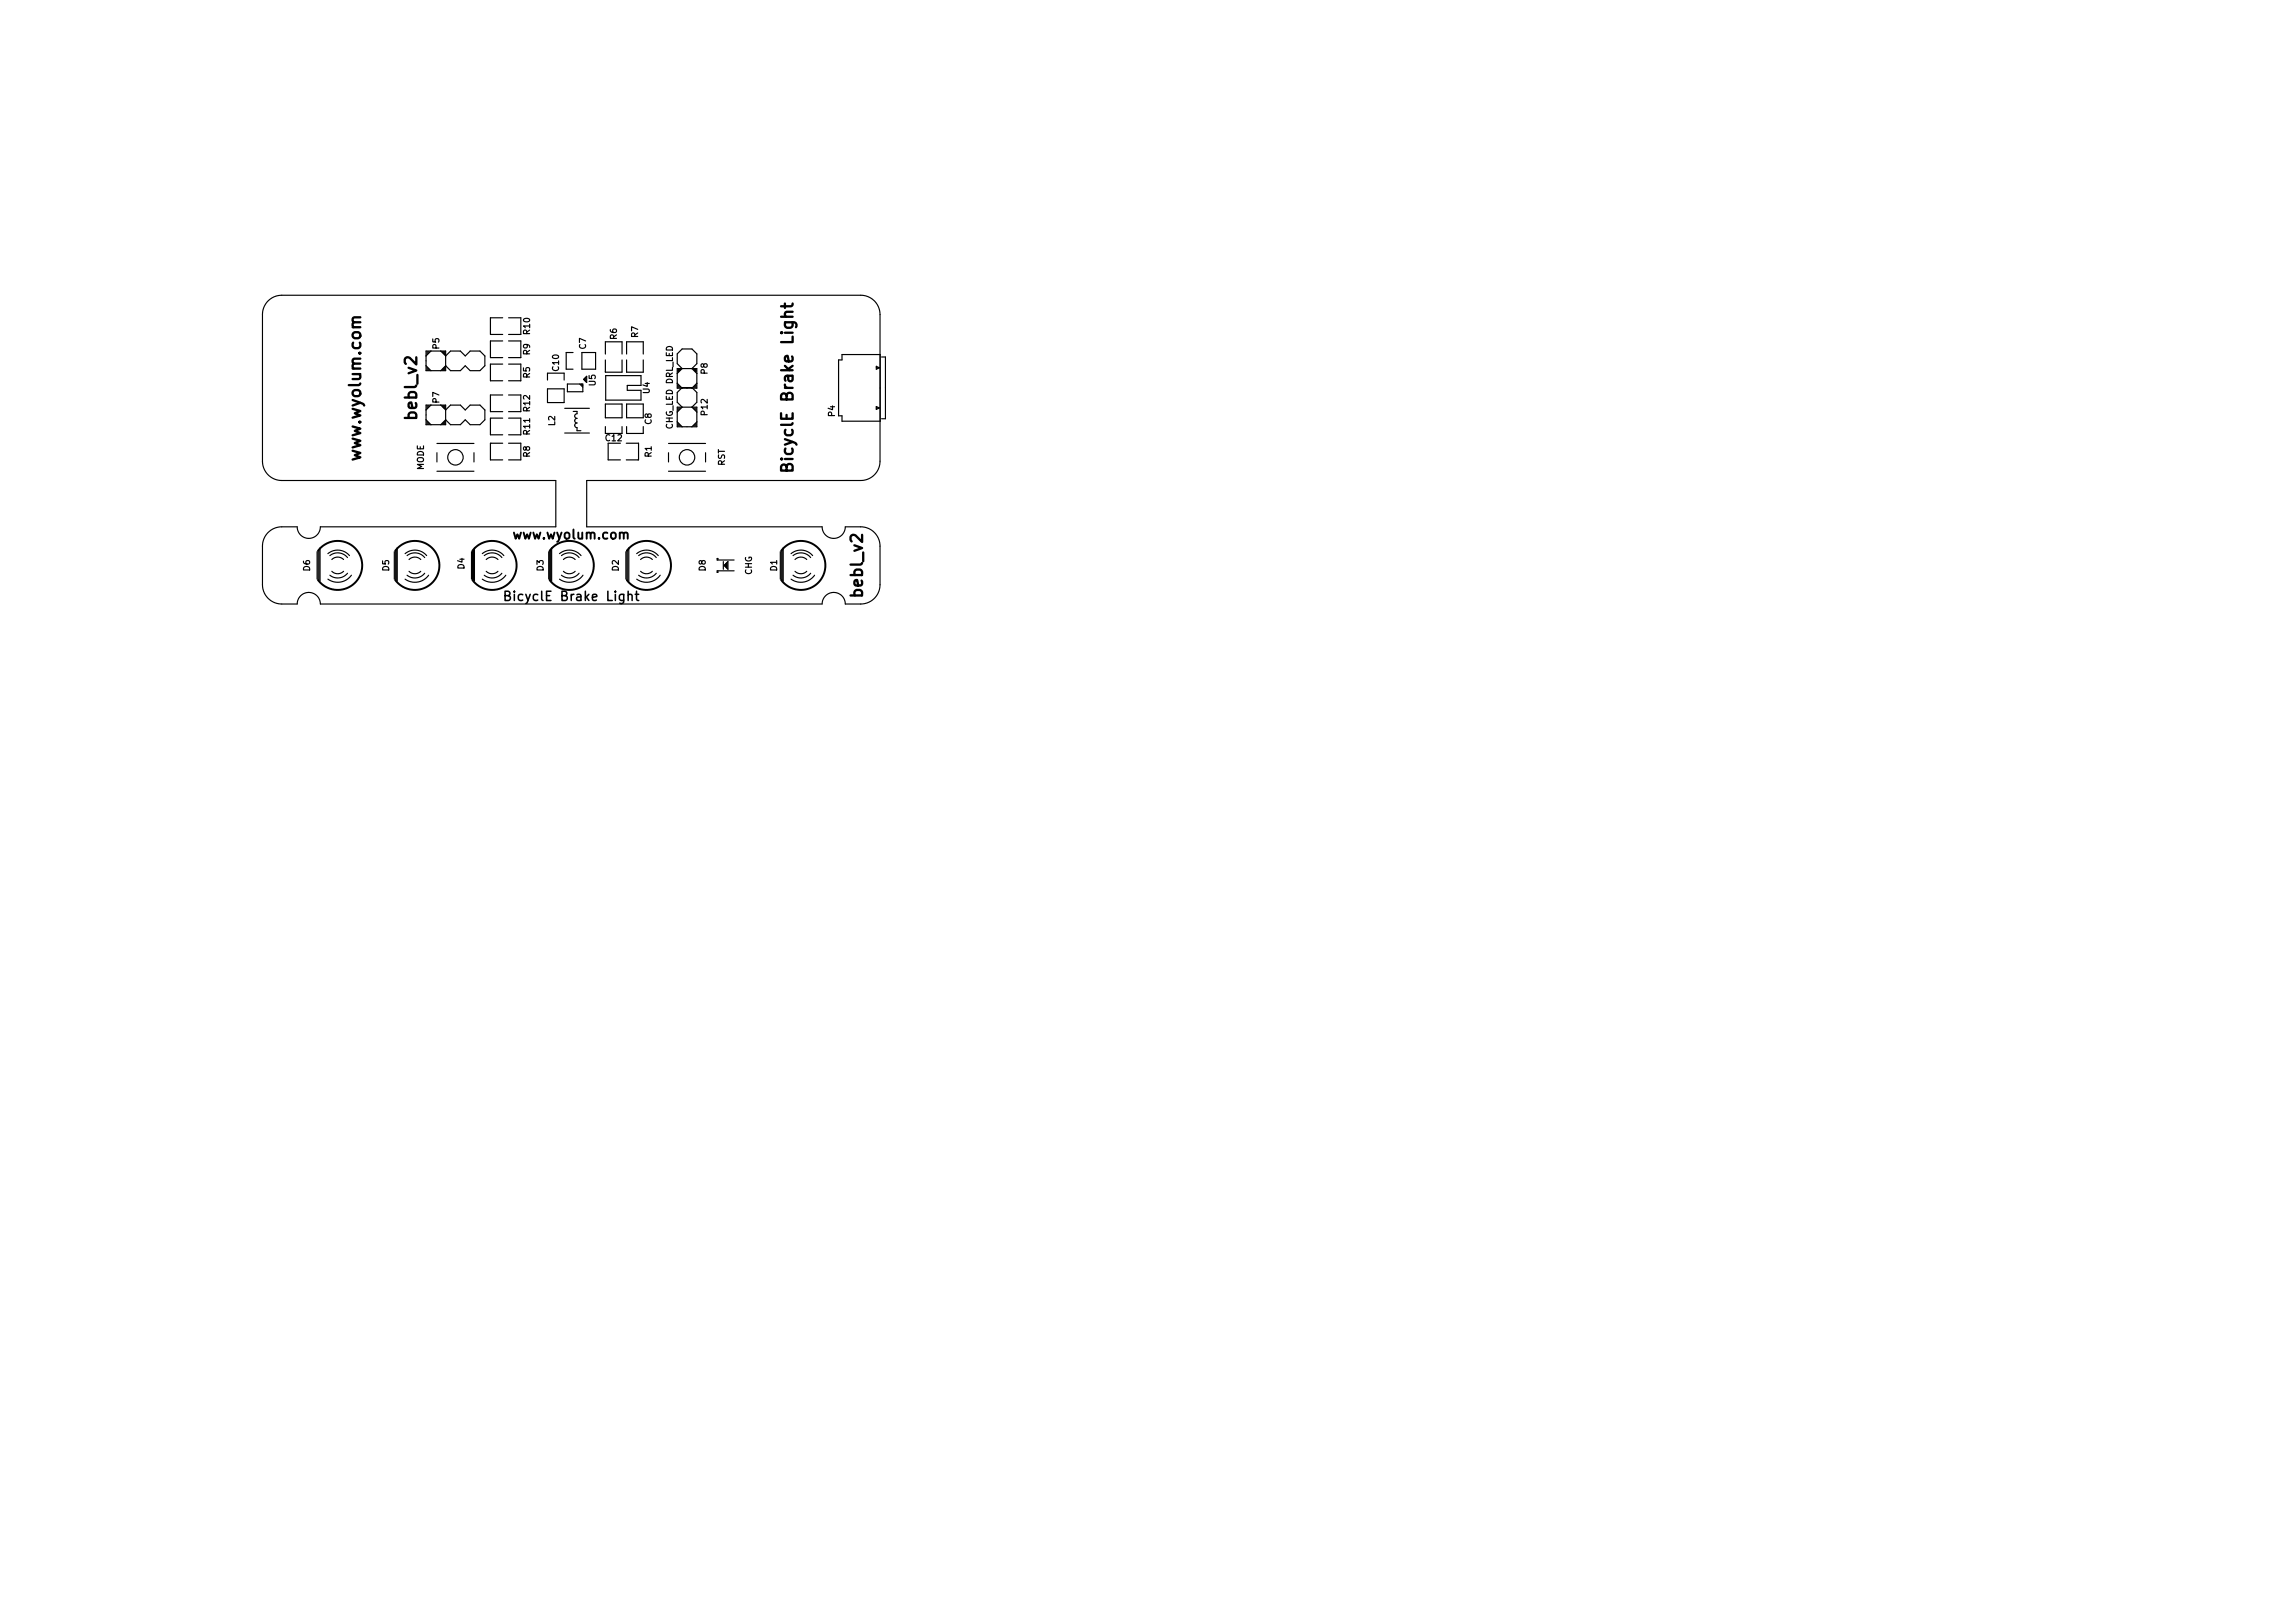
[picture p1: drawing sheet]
<svg xmlns="http://www.w3.org/2000/svg" width="297mm" height="210mm" viewBox="0 0 297 210" stroke-linecap="round" stroke-linejoin="round" font-family="sans-serif">
<defs><g id="words">
<g font-size="2.1">
<text x="46.7" y="59.3" transform="rotate(-90 46.7 59.3)">www.wyolum.com</text>
<text x="54" y="54.1" transform="rotate(-90 54 54.1)">bebl_v2</text>
<text x="102.8" y="60.1" transform="rotate(-90 102.8 60.1)">BicyclE Brake Light</text>
<text x="111.8" y="77.1" transform="rotate(-90 111.8 77.1)">bebl_v2</text>
</g>
<g font-size="1.7">
<text x="66.8" y="69.8">www.wyolum.com</text>
<text x="66.2" y="77.8">BicyclE Brake Light</text>
</g>
<g font-size="1.1">
<text x="56.9" y="45.2" transform="rotate(-90 56.9 45.2)">P5</text>
<text x="68.7" y="46" transform="rotate(-90 68.7 46)">R9</text>
<text x="68.7" y="43.3" transform="rotate(-90 68.7 43.3)">R10</text>
<text x="75.9" y="45.2" transform="rotate(-90 75.9 45.2)">C7</text>
<text x="79.9" y="44" transform="rotate(-90 79.9 44)">R6</text>
<text x="82.7" y="43.7" transform="rotate(-90 82.7 43.7)">R7</text>
<text x="56.9" y="52.2" transform="rotate(-90 56.9 52.2)">P7</text>
<text x="68.7" y="53.3" transform="rotate(-90 68.7 53.3)">R12</text>
<text x="68.7" y="49" transform="rotate(-90 68.7 49)">R5</text>
<text x="72.4" y="48" transform="rotate(-90 72.4 48)">C10</text>
<text x="77.1" y="50" transform="rotate(-90 77.1 50)">U5</text>
<text x="84.1" y="51" transform="rotate(-90 84.1 51)">U4</text>
<text x="91.7" y="53.7" transform="rotate(-90 91.7 53.7)">P12</text>
<text x="91.7" y="48.4" transform="rotate(-90 91.7 48.4)">P8</text>
<text x="108.1" y="53.9" transform="rotate(-90 108.1 53.9)">P4</text>
<text x="68.7" y="59.2" transform="rotate(-90 68.7 59.2)">R8</text>
<text x="68.7" y="56.3" transform="rotate(-90 68.7 56.3)">R11</text>
<text x="71.9" y="55.1" transform="rotate(-90 71.9 55.1)">L2</text>
<text x="78.5" y="57.1">C12</text>
<text x="84.4" y="59.2" transform="rotate(-90 84.4 59.2)">R1</text>
<text x="84.4" y="55" transform="rotate(-90 84.4 55)">C8</text>
<text x="87.1" y="55.7" transform="rotate(-90 87.1 55.7)">CHG_LED DRL_LED</text>
<text x="54.9" y="60.9" transform="rotate(-90 54.9 60.9)">MODE</text>
<text x="93.9" y="60.4" transform="rotate(-90 93.9 60.4)">RST</text>
<text x="40.2" y="74" transform="rotate(-90 40.2 74)">D6</text>
<text x="50.4" y="74" transform="rotate(-90 50.4 74)">D5</text>
<text x="60.1" y="73.7" transform="rotate(-90 60.1 73.7)">D4</text>
<text x="70.4" y="74" transform="rotate(-90 70.4 74)">D3</text>
<text x="80.1" y="74" transform="rotate(-90 80.1 74)">D2</text>
<text x="91.4" y="74" transform="rotate(-90 91.4 74)">D8</text>
<text x="97.4" y="74.5" transform="rotate(-90 97.4 74.5)">CHG</text>
<text x="100.7" y="74" transform="rotate(-90 100.7 74)">D1</text>
</g>
</g></defs>
<path d="M101.7 39.3v.6M102.7 39.3l-.1 .3-.1 .1h-1.3M101.9 60.5a.4 .4 0 0 1 .4-.4 .4 .4 0 0 1 .4 .3v.6h-1.5v-.5a.36 .36 0 0 1 .3-.3 .36 .36 0 0 1 .4 .3v.5" fill="none" stroke="#000" stroke-width=".3"/>
<path d="M65.4 77.2l.5-.1 .2-.2-.2-.3h-.5v1.2h.5l.2-.2a.31 .31 0 0 0-.3-.4M82.3 77h.4M82.5 76.6v1v.1l.2 .1" fill="none" stroke="#000" stroke-width=".2"/>
<g fill="none" stroke="#000" stroke-width=".15">
<path d="M34.7 39a2.5 2.5 0 0 1 1.8-.8h75a2.5 2.5 0 0 1 2.5 2.5v19a2.5 2.5 0 0 1-2.5 2.5h-35.5v6h30.5a1.5 1.5 0 0 0 1.5 1.5 1.5 1.5 0 0 0 1.5-1.5h2a2.5 2.5 0 0 1 2.5 2.5v5a2.5 2.5 0 0 1-2.5 2.5h-2a1.5 1.5 0 0 0-1.5-1.5 1.5 1.5 0 0 0-1.5 1.5h-65a1.5 1.5 0 0 0-1.5-1.5 1.5 1.5 0 0 0-1.5 1.5h-2a2.5 2.5 0 0 1-2.5-2.5v-5a2.5 2.5 0 0 1 2.5-2.5h2a1.5 1.5 0 0 0 1.5 1.5 1.5 1.5 0 0 0 1.5-1.5h30.5v-6h-35.5a2.5 2.5 0 0 1-2.5-2.5v-19a2.5 2.5 0 0 1 .7-1.7zM55.2 53.1l.6-.6h-.6v2.5h2.5v-1.9M55.2 46.1l.6-.6h-.6v2.5h2.5v-1.9M55.2 54.4l.6 .6M55.2 47.4l.6 .6M55.3 45.5v.4M55.3 47.6v.4M55.3 52.5v.4M55.3 54.6v.4M55.4 45.5v.3M55.4 47.7v.3M55.4 52.5v.3"/>
<path d="M55.4 54.7v.3M55.6 45.5v.2M55.6 47.8v.2M55.6 52.5v.2M55.6 54.8v.2M56.6 58.6v1.2M56.6 57.4h4.8M57.3 45.5v.2M57.3 47.8v.2M57.3 52.5v.2M57.3 54.8v.2M57.5 45.5v.3"/>
<path d="M57.5 47.7v.3M57.5 52.5v.3M57.5 54.7v.3M57.6 45.5v.4M57.6 47.6v.4M57.6 52.5v.4M57.6 54.6v.4M57.7 53.1l.7-.6h1.2l.7 .6 .6-.6h1.3l.6 .6v1.3l-.6 .6h-1.3l-.6-.6-.7 .6h-1.2l-.7-.6-.6 .6M57.7 53v-.5h-.6l.6 .6M57.7 46.1l.7-.6h1.2l.7 .6 .6-.6h1.3l.6 .6v1.3l-.6 .6h-1.3l-.6-.6-.7 .6h-1.2l-.7-.6-.6 .6M57.7 46v-.5h-.6l.6 .6M61.4 58.6v1.2"/>
<path d="M65.1 57.4h-1.6v2.2h1.6M65.1 41.2h-1.6v2.1h1.6M65.1 44.2h-1.6v2.1h1.6M65.1 47.2h-1.6v2.1h1.6M65.1 51.2h-1.6v2.1h1.6M65.1 54.2h-1.6v2.1h1.6M65.9 57.4h1.6v2.2h-1.6M65.9 41.2h1.6v2.1h-1.6M65.9 44.2h1.6v2.1h-1.6M65.9 47.2h1.6v2.1h-1.6M65.9 51.2h1.6v2.1h-1.6M65.9 54.2h1.6v2.1h-1.6"/>
<path d="M70.9 49.2v-.9h2.2v.9M70.9 50.4h2.2v1.8h-2.2zM73.1 52.9h3.3M73.1 56.1h3.3M73.5 49.7h2v1h-2zM74.2 45.7h-.9v2.1h.9M74.3 53.3h.4v.3l-.2 .1-.1 .2 .1 .2 .2 .1-.2 .1v.3l.2 .2-.2 .1v.3l.2 .2v.4h.6M75.1 49.7l.4 .4M75.3 49.7l.2 .2M75.4 45.7h1.8v2.1h-1.8zM75.7 49v.2M75.8 48.9v.4"/>
<path d="M75.9 48.8v.6M76 48.7l-.4 .4 .4 .4M78.4 52.3h2.2v1.8h-2.2zM78.4 55.3v.9h2.2v-.9M78.4 45.9v-1.6h2.2v1.6M78.4 46.6v1.6h2.2v-1.6M78.5 48.7h4.5v1.2h-1.7v.7h1.7v1.2h-4.5zM78.8 57.4v2.2h1.6M81.1 57.4h1.6v2.2h-1.6M81.2 45.9v-1.6h2.1v1.6M81.2 46.6v1.6h2.1v-1.6M81.2 52.3h2.1v1.8h-2.1z"/>
<path d="M81.2 55.3v.9h2.1v-.9M86.6 57.4h4.8M86.6 58.6v1.2M87.7 49.7l.7 .6M87.7 54.7l.7 .6M87.8 52.9h.4M87.8 55h.2M87.8 49.9h.1M87.8 50h.2M87.8 50.2h.4M87.8 48.1h.1M87.8 48h.2"/>
<path d="M87.8 47.9h.4M87.8 54.9h.1M87.8 55.2h.4M87.8 53.1h.1M87.8 53h.2M88.3 47.7h-.6v2.6h2.6v-2.6h-1.9M88.3 52.7h-.6v2.6h2.6v-2.6h-1.9M88.4 47.7l-.7-.6v-1.3l.7-.6h1.2l.7 .6v1.3l-.7 .6 .7 .7M88.4 52.7l-.7-.6v-1.3l.7-.6h1.2l.7 .6v1.3l-.7 .6 .7 .7M88.4 47.7l-.7 .7M88.4 52.7l-.7 .7M89.8 52.9h.4"/>
<path d="M89.8 50.2h.4M89.8 47.9h.4M89.8 55.2h.4M90 55h.2M90 50h.2M90 48h.2M90 53h.2M90.1 49.9h.1M90.1 48.1h.1M90.1 54.9h.1M90.1 53.1h.1M90.3 49.7l-.7 .6"/>
<path d="M90.3 54.7l-.7 .6M91.4 58.6v1.2M109.1 45.9h4.9v8.7h-4.9v-.7h-.5v-7.3h.5zM113.5 47.6h.4M113.5 52.9h.4M113.5 47.5l.4 .1-.4 .2zM113.5 52.7l.4 .2-.4 .1zM114.2 46.2h.5v8h-.5M41.1 71.5v3.5M41.2 71.3v3.9M41.3 71.2v4M41.5 71v4.3"/>
<path d="M42.5 71.7a1.98 1.98 0 0 1 2.8 .3M42.7 72a1.63 1.63 0 0 1 2.3 .2M43 72.5a1.08 1.08 0 0 1 1.5 0M43 74a1.08 1.08 0 0 0 1.5 0M45 74.3a1.63 1.63 0 0 1-2.3 .2M45.5 74.5a2.19 2.19 0 0 1-3 .5M51.1 71.5v3.5M51.2 71.3v3.9M51.3 71.2v4M51.5 71v4.3M52.5 71.7a1.98 1.98 0 0 1 2.8 .3M52.7 72a1.63 1.63 0 0 1 2.3 .2"/>
<path d="M53 72.5a1.08 1.08 0 0 1 1.5 0M53 74a1.08 1.08 0 0 0 1.5 0M55 74.3a1.63 1.63 0 0 1-2.3 .2M55.5 74.5a2.19 2.19 0 0 1-3 .5M56.6 61h4.8M61.1 71.5v3.5M61.2 71.3v3.9M61.3 71.2v4M61.5 71v4.3M62.5 71.7a1.98 1.98 0 0 1 2.8 .3M62.7 72a1.63 1.63 0 0 1 2.3 .2M63 72.5a1.08 1.08 0 0 1 1.5 0"/>
<path d="M63 74a1.08 1.08 0 0 0 1.5 0M65 74.3a1.63 1.63 0 0 1-2.3 .2M65.5 74.5a2.19 2.19 0 0 1-3 .5M71.1 71.5v3.5M71.2 71.3v3.9M71.3 71.2v4M71.5 71v4.3M72.5 71.7a1.98 1.98 0 0 1 2.8 .3M72.7 72a1.63 1.63 0 0 1 2.3 .2M73 72.5a1.08 1.08 0 0 1 1.5 0M73 74a1.08 1.08 0 0 0 1.5 0M75 74.3a1.63 1.63 0 0 1-2.3 .2"/>
<path d="M75.5 74.5a2.19 2.19 0 0 1-3 .5M81.1 71.5v3.5M81.2 71.3v3.9M81.3 71.2v4M81.5 71v4.3M82.5 71.7a1.98 1.98 0 0 1 2.8 .3M82.7 72a1.63 1.63 0 0 1 2.3 .2M83 72.5a1.08 1.08 0 0 1 1.5 0M83 74a1.08 1.08 0 0 0 1.5 0M85 74.3a1.63 1.63 0 0 1-2.3 .2M85.5 74.5a2.19 2.19 0 0 1-3 .5M86.6 61h4.8"/>
<path d="M93 72.5v-.2h-.1v.2h2.2M93 73.9v.2h-.1v-.2h2.2M93.7 72.7v1M93.9 73.1v.2M94 73v.4M94.1 72.9v.6M94.2 72.8v.8M94.3 72.7v1l-.5-.5zM101.1 71.5v3.5M101.2 71.3v3.9M101.3 71.2v4M101.5 71v4.3"/>
<path d="M102.5 71.7a1.98 1.98 0 0 1 2.8 .3M102.7 72a1.63 1.63 0 0 1 2.3 .2M103 72.5a1.08 1.08 0 0 1 1.5 0M103 74a1.08 1.08 0 0 0 1.5 0M105 74.3a1.63 1.63 0 0 1-2.3 .2M105.5 74.5a2.19 2.19 0 0 1-3 .5"/>
<circle cx="59" cy="59.2" r="1"/>
<circle cx="89" cy="59.2" r="1"/>
</g>
<path d="M41.2 71.3a3.2 3.2 0 0 1 4.7-.4 3.2 3.2 0 0 1 0 4.7 3.2 3.2 0 0 1-4.7-.4M51.2 71.3a3.2 3.2 0 0 1 4.7-.4 3.2 3.2 0 0 1 0 4.7 3.2 3.2 0 0 1-4.7-.4M61.2 71.3a3.2 3.2 0 0 1 4.7-.4 3.2 3.2 0 0 1 0 4.7 3.2 3.2 0 0 1-4.7-.4M71.2 71.3a3.2 3.2 0 0 1 4.7-.4 3.2 3.2 0 0 1 0 4.7 3.2 3.2 0 0 1-4.7-.4M81.2 71.3a3.2 3.2 0 0 1 4.7-.4 3.2 3.2 0 0 1 0 4.7 3.2 3.2 0 0 1-4.7-.4M101.2 71.3a3.2 3.2 0 0 1 4.7-.4 3.2 3.2 0 0 1 0 4.7 3.2 3.2 0 0 1-4.7-.4" fill="none" stroke="#000" stroke-width=".25"/>
<use href="#words"/>
</svg>
